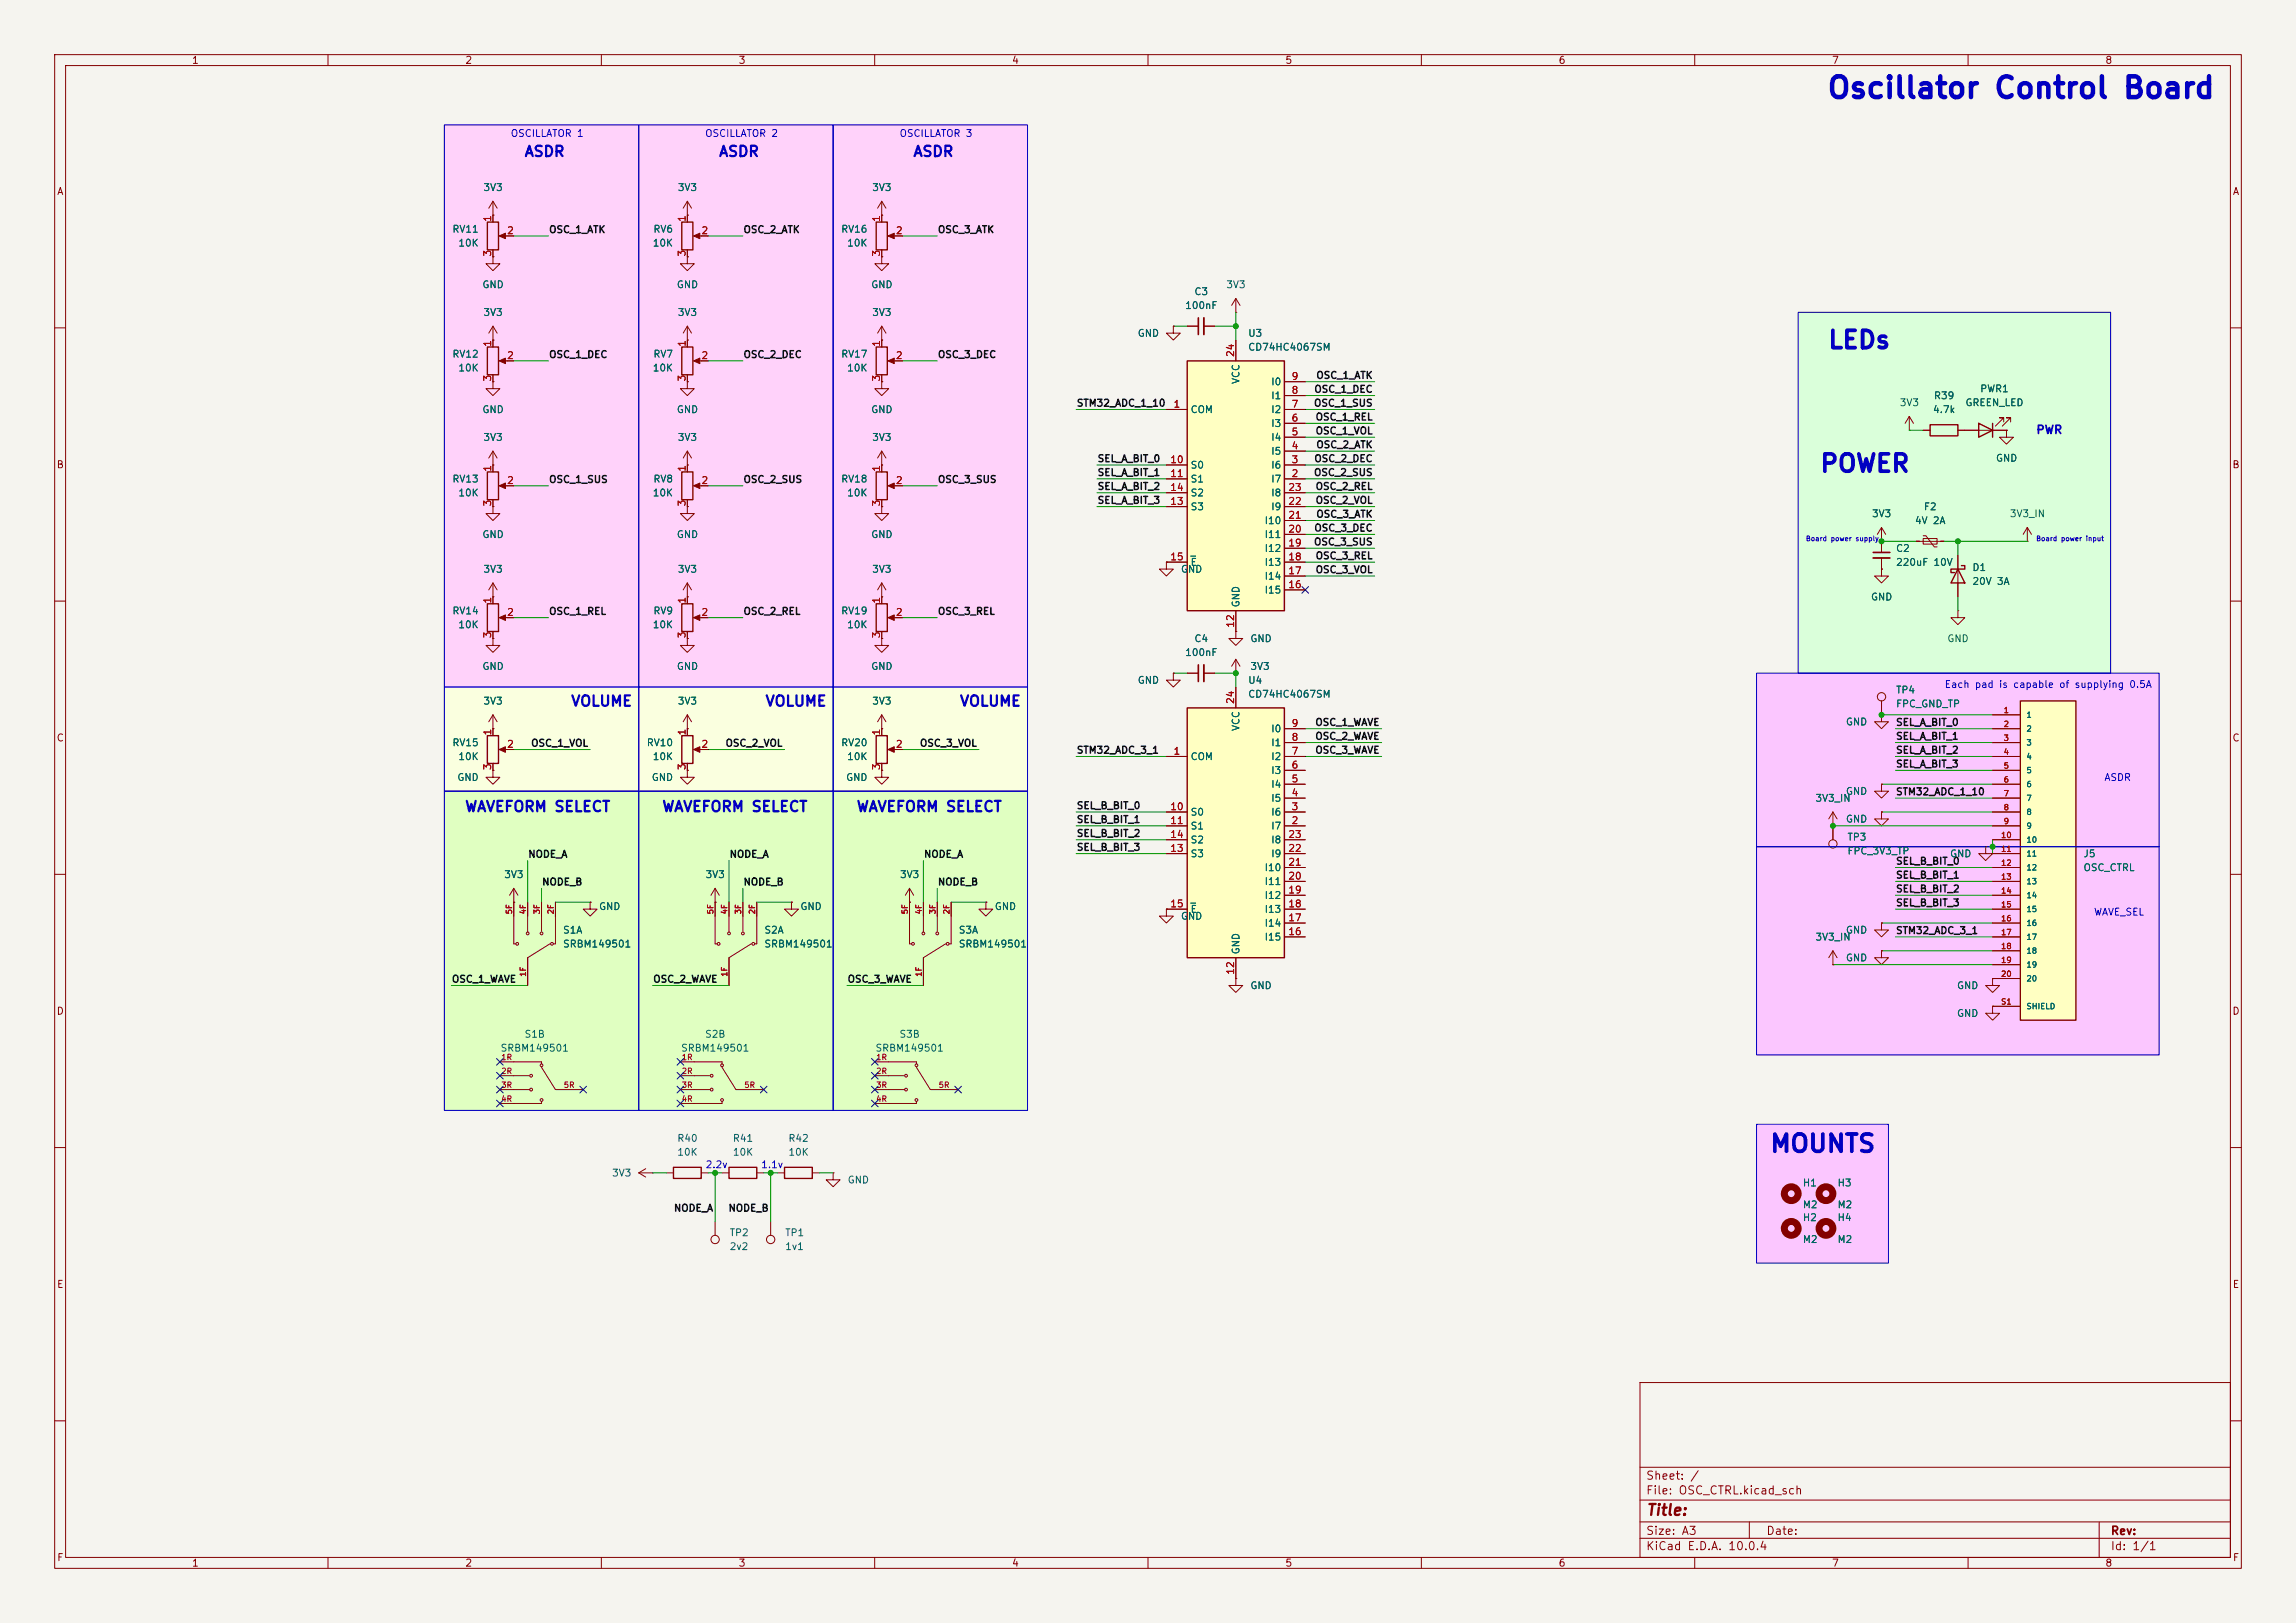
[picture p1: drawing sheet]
<svg xmlns="http://www.w3.org/2000/svg" width="420mm" height="297mm" viewBox="0 0 420 297" stroke-linecap="round" stroke-linejoin="round" font-family="sans-serif">
<defs><g id="words">
<text font-size="3.8" fill="#0000c2" x="334" y="18.9">Oscillator Control Board</text>
<g font-size="3.2" fill="#0000c2">
<text x="334.2" y="64.6">LEDs</text>
<text x="332.7" y="87.2">POWER</text>
<text x="323.6" y="211.6">MOUNTS</text>
</g>
<text font-size="2" fill="#840000" x="301" y="277.8">Title:</text>
<g font-size="1.9" fill="#0000c2">
<text x="95.8" y="29.1">ASDR</text>
<text x="131.4" y="29.1">ASDR</text>
<text x="166.9" y="29.1">ASDR</text>
<text x="104.3" y="129.7">VOLUME</text>
<text x="139.9" y="129.7">VOLUME</text>
<text x="175.4" y="129.7">VOLUME</text>
<text x="84.9" y="149">WAVEFORM SELECT</text>
<text x="121" y="149">WAVEFORM SELECT</text>
<text x="156.6" y="149">WAVEFORM SELECT</text>
</g>
<text font-size="1.5" fill="#0000c2" x="372.4" y="79.8">PWR</text>
<g font-size="1.5" fill="#840000">
<text x="301" y="273.8">File: OSC_CTRL.kicad_sch</text>
<text x="301" y="271.1">Sheet: /</text>
<text x="301" y="281.2">Size: A3</text>
<text x="323" y="281.2">Date:</text>
<text x="386" y="281.2">Rev:</text>
<text x="301" y="284">KiCad E.D.A. 10.0.4</text>
<text x="386" y="284">Id: 1/1</text>
</g>
<g font-size="1.3" fill="#840000">
<text x="35" y="12">1</text>
<text x="85" y="12">2</text>
<text x="135" y="12">3</text>
<text x="185" y="12">4</text>
<text x="235" y="12">5</text>
<text x="285" y="12">6</text>
<text x="335" y="12">7</text>
<text x="385" y="12">8</text>
<text x="10.3" y="36">A</text>
<text x="408.3" y="36">A</text>
<text x="10.3" y="86">B</text>
<text x="408.2" y="86">B</text>
<text x="10.3" y="136">C</text>
<text x="408.2" y="136">C</text>
<text x="10.3" y="186">D</text>
<text x="408.2" y="186">D</text>
<text x="10.3" y="236">E</text>
<text x="408.3" y="236">E</text>
<text x="10.3" y="286">F</text>
<text x="35" y="287">1</text>
<text x="85" y="287">2</text>
<text x="135" y="287">3</text>
<text x="185" y="287">4</text>
<text x="235" y="287">5</text>
<text x="285" y="287">6</text>
<text x="335" y="287">7</text>
<text x="385" y="287">8</text>
<text x="408.3" y="286">F</text>
</g>
<g font-size="1.3" fill="#0000c2">
<text x="93.3" y="25.4">OSCILLATOR 1</text>
<text x="128.9" y="25.4">OSCILLATOR 2</text>
<text x="164.4" y="25.4">OSCILLATOR 3</text>
<text x="355.6" y="126.2">Each pad is capable of supplying 0.5A</text>
<text x="384.8" y="143.2">ASDR</text>
<text x="382.9" y="167.9">WAVE_SEL</text>
<text x="129" y="214.1">2.2v</text>
<text x="139.1" y="214.1">1.1v</text>
</g>
<g font-size="1.3" fill="#006464">
<text x="88.3" y="35.3">3V3</text>
<text x="123.9" y="35.3">3V3</text>
<text x="159.4" y="35.3">3V3</text>
<text x="82.6" y="42.9">RV11</text>
<text x="83.7" y="45.4">10K</text>
<text x="119.3" y="45.4">10K</text>
<text x="119.4" y="42.9">RV6</text>
<text x="153.8" y="42.9">RV16</text>
<text x="154.8" y="45.4">10K</text>
<text x="88.1" y="53">GND</text>
<text x="123.7" y="53">GND</text>
<text x="159.3" y="53">GND</text>
<text x="224.2" y="53">3V3</text>
<text x="88.3" y="58.1">3V3</text>
<text x="123.9" y="58.1">3V3</text>
<text x="159.4" y="58.1">3V3</text>
<text x="216.7" y="56.9">100nF</text>
<text x="218.4" y="54.3">C3</text>
<text x="82.6" y="65.7">RV12</text>
<text x="119.4" y="65.7">RV7</text>
<text x="153.8" y="65.7">RV17</text>
<text x="208" y="61.9">GND</text>
<text x="228.2" y="61.9">U3</text>
<text x="228.2" y="64.5">CD74HC4067SM</text>
<text x="83.7" y="68.3">10K</text>
<text x="119.3" y="68.3">10K</text>
<text x="154.8" y="68.3">10K</text>
<text x="227" y="70.4" transform="rotate(-90 227 70.4)">VCC</text>
<text x="232.4" y="70.8">I0</text>
<text x="88.1" y="75.9">GND</text>
<text x="123.7" y="75.9">GND</text>
<text x="159.3" y="75.9">GND</text>
<text x="217.7" y="75.9">COM</text>
<text x="232.4" y="75.9">I2</text>
<text x="232.4" y="73.4">I1</text>
<text x="347.4" y="74.6">3V3</text>
<text x="353.5" y="75.9">4.7k</text>
<text x="353.7" y="73.4">R39</text>
<text x="359.4" y="74.6">GREEN_LED</text>
<text x="362.1" y="72.1">PWR1</text>
<text x="88.3" y="81">3V3</text>
<text x="123.9" y="81">3V3</text>
<text x="159.4" y="81">3V3</text>
<text x="232.4" y="83.5">I5</text>
<text x="232.4" y="81">I4</text>
<text x="232.4" y="78.4">I3</text>
<text x="82.6" y="88.6">RV13</text>
<text x="119.4" y="88.6">RV8</text>
<text x="153.8" y="88.6">RV18</text>
<text x="217.7" y="86.1">S0</text>
<text x="217.7" y="88.6">S1</text>
<text x="232.4" y="88.6">I7</text>
<text x="232.4" y="86.1">I6</text>
<text x="365" y="84.8">GND</text>
<text x="83.7" y="91.1">10K</text>
<text x="119.3" y="91.1">10K</text>
<text x="154.8" y="91.1">10K</text>
<text x="217.7" y="93.7">S3</text>
<text x="217.7" y="91.1">S2</text>
<text x="232.4" y="93.7">I9</text>
<text x="232.4" y="91.1">I8</text>
<text x="342.3" y="95">3V3</text>
<text x="351.8" y="93.7">F2</text>
<text x="367.5" y="95">3V3_IN</text>
<text x="88.1" y="98.8">GND</text>
<text x="123.7" y="98.8">GND</text>
<text x="159.3" y="98.8">GND</text>
<text x="231.2" y="101.3">I12</text>
<text x="231.2" y="98.8">I11</text>
<text x="231.2" y="96.2">I10</text>
<text x="346.7" y="101.3">C2</text>
<text x="350.2" y="96.2">4V 2A</text>
<text x="88.3" y="105.1">3V3</text>
<text x="123.9" y="105.1">3V3</text>
<text x="159.4" y="105.1">3V3</text>
<text x="215.9" y="105.1">GND</text>
<text x="217.7" y="103.8">E</text>
<text x="231.2" y="106.4">I14</text>
<text x="231.2" y="103.8">I13</text>
<text x="346.7" y="103.8">220uF 10V</text>
<text x="360.7" y="104.8">D1</text>
<text x="360.7" y="107.3">20V 3A</text>
<text x="82.6" y="112.7">RV14</text>
<text x="119.4" y="112.7">RV9</text>
<text x="153.8" y="112.7">RV19</text>
<text x="227" y="111.3" transform="rotate(-90 227 111.3)">GND</text>
<text x="231.2" y="108.9">I15</text>
<text x="342.1" y="110.2">GND</text>
<text x="83.7" y="115.3">10K</text>
<text x="119.3" y="115.3">10K</text>
<text x="154.8" y="115.3">10K</text>
<text x="218.4" y="117.8">C4</text>
<text x="228.6" y="117.8">GND</text>
<text x="356.1" y="117.8">GND</text>
<text x="88.1" y="122.9">GND</text>
<text x="123.7" y="122.9">GND</text>
<text x="159.3" y="122.9">GND</text>
<text x="208" y="125.4">GND</text>
<text x="216.7" y="120.4">100nF</text>
<text x="228.2" y="125.4">U4</text>
<text x="228.6" y="122.9">3V3</text>
<text x="88.3" y="129.2">3V3</text>
<text x="123.9" y="129.2">3V3</text>
<text x="159.4" y="129.2">3V3</text>
<text x="228.2" y="128">CD74HC4067SM</text>
<text x="346.7" y="127.2">TP4</text>
<text x="346.7" y="129.7">FPC_GND_TP</text>
<text x="82.6" y="136.9">RV15</text>
<text x="118.2" y="136.9">RV10</text>
<text x="153.8" y="136.9">RV20</text>
<text x="227" y="133.9" transform="rotate(-90 227 133.9)">VCC</text>
<text x="232.4" y="136.9">I1</text>
<text x="232.4" y="134.3">I0</text>
<text x="337.5" y="133.1">GND</text>
<text x="83.5" y="143.2">GND</text>
<text x="83.7" y="139.4">10K</text>
<text x="119.1" y="143.2">GND</text>
<text x="119.3" y="139.4">10K</text>
<text x="154.7" y="143.2">GND</text>
<text x="154.8" y="139.4">10K</text>
<text x="217.7" y="139.4">COM</text>
<text x="232.4" y="141.9">I3</text>
<text x="232.4" y="139.4">I2</text>
<text x="217.7" y="149.6">S0</text>
<text x="232.4" y="149.6">I6</text>
<text x="232.4" y="147">I5</text>
<text x="232.4" y="144.5">I4</text>
<text x="332" y="147">3V3_IN</text>
<text x="337.5" y="145.8">GND</text>
<text x="217.7" y="152.1">S1</text>
<text x="217.7" y="154.6">S2</text>
<text x="232.4" y="152.1">I7</text>
<text x="232.4" y="154.6">I8</text>
<text x="337.5" y="150.8">GND</text>
<text x="337.8" y="154.1">TP3</text>
<text x="92.1" y="161">3V3</text>
<text x="129" y="161">3V3</text>
<text x="164.5" y="161">3V3</text>
<text x="217.7" y="157.2">S3</text>
<text x="231.2" y="159.7">I10</text>
<text x="232.4" y="157.2">I9</text>
<text x="337.8" y="156.7">FPC_3V3_TP</text>
<text x="356.6" y="157.2">GND</text>
<text x="381" y="157.2">J5</text>
<text x="381" y="159.7">OSC_CTRL</text>
<text x="109.5" y="166.8">GND</text>
<text x="146.3" y="166.8">GND</text>
<text x="181.9" y="166.8">GND</text>
<text x="217.7" y="167.3">E</text>
<text x="231.2" y="167.3">I13</text>
<text x="231.2" y="164.8">I12</text>
<text x="231.2" y="162.3">I11</text>
<text x="102.9" y="173.7">SRBM149501</text>
<text x="102.9" y="171.2">S1A</text>
<text x="139.7" y="173.7">SRBM149501</text>
<text x="139.7" y="171.2">S2A</text>
<text x="175.3" y="173.7">SRBM149501</text>
<text x="175.3" y="171.2">S3A</text>
<text x="215.9" y="168.6">GND</text>
<text x="231.2" y="172.4">I15</text>
<text x="231.2" y="169.9">I14</text>
<text x="332" y="172.4">3V3_IN</text>
<text x="337.5" y="171.2">GND</text>
<text x="227" y="174.8" transform="rotate(-90 227 174.8)">GND</text>
<text x="337.5" y="176.2">GND</text>
<text x="228.6" y="181.3">GND</text>
<text x="357.9" y="181.3">GND</text>
<text x="95.8" y="190.2">S1B</text>
<text x="128.9" y="190.2">S2B</text>
<text x="164.4" y="190.2">S3B</text>
<text x="357.9" y="186.4">GND</text>
<text x="91.5" y="192.7">SRBM149501</text>
<text x="124.5" y="192.7">SRBM149501</text>
<text x="160" y="192.7">SRBM149501</text>
<text x="123.8" y="209.3">R40</text>
<text x="133.9" y="209.3">R41</text>
<text x="144.1" y="209.3">R42</text>
<text x="111.8" y="215.6">3V3</text>
<text x="123.8" y="211.8">10K</text>
<text x="133.9" y="211.8">10K</text>
<text x="144.1" y="211.8">10K</text>
<text x="154.9" y="216.9">GND</text>
<text x="329.7" y="221.4">M2</text>
<text x="329.7" y="217.4">H1</text>
<text x="336" y="221.4">M2</text>
<text x="336" y="217.4">H3</text>
<text x="133.4" y="226.5">TP2</text>
<text x="143.5" y="226.5">TP1</text>
<text x="329.7" y="227.8">M2</text>
<text x="329.7" y="223.8">H2</text>
<text x="336" y="227.8">M2</text>
<text x="336" y="223.8">H4</text>
<text x="133.4" y="229.1">2v2</text>
<text x="143.5" y="229.1">1v1</text>
</g>
<g font-size="1.3" fill="#a90000">
<text x="90.1" y="40.7" transform="rotate(-90 90.1 40.7)">1</text>
<text x="125.7" y="40.7" transform="rotate(-90 125.7 40.7)">1</text>
<text x="161.3" y="40.7" transform="rotate(-90 161.3 40.7)">1</text>
<text x="90.1" y="47.1" transform="rotate(-90 90.1 47.1)">3</text>
<text x="92.6" y="43.2">2</text>
<text x="125.7" y="47.1" transform="rotate(-90 125.7 47.1)">3</text>
<text x="128.2" y="43.2">2</text>
<text x="161.3" y="47.1" transform="rotate(-90 161.3 47.1)">3</text>
<text x="163.8" y="43.2">2</text>
<text x="90.1" y="63.6" transform="rotate(-90 90.1 63.6)">1</text>
<text x="125.7" y="63.6" transform="rotate(-90 125.7 63.6)">1</text>
<text x="161.3" y="63.6" transform="rotate(-90 161.3 63.6)">1</text>
<text x="226" y="65.4" transform="rotate(-90 226 65.4)">24</text>
<text x="90.1" y="69.9" transform="rotate(-90 90.1 69.9)">3</text>
<text x="92.6" y="66">2</text>
<text x="125.7" y="69.9" transform="rotate(-90 125.7 69.9)">3</text>
<text x="128.2" y="66">2</text>
<text x="161.3" y="69.9" transform="rotate(-90 161.3 69.9)">3</text>
<text x="163.8" y="66">2</text>
<text x="236.1" y="69.8">9</text>
<text x="214.6" y="74.9">1</text>
<text x="236.1" y="77.4">6</text>
<text x="236.1" y="74.9">7</text>
<text x="236.1" y="72.4">8</text>
<text x="236.1" y="82.5">4</text>
<text x="236.1" y="80">5</text>
<text x="90.1" y="86.4" transform="rotate(-90 90.1 86.4)">1</text>
<text x="92.6" y="88.9">2</text>
<text x="125.7" y="86.4" transform="rotate(-90 125.7 86.4)">1</text>
<text x="128.2" y="88.9">2</text>
<text x="161.3" y="86.4" transform="rotate(-90 161.3 86.4)">1</text>
<text x="163.8" y="88.9">2</text>
<text x="214" y="85.1">10</text>
<text x="214" y="87.6">11</text>
<text x="236.1" y="87.6">2</text>
<text x="236.1" y="85.1">3</text>
<text x="90.1" y="92.8" transform="rotate(-90 90.1 92.8)">3</text>
<text x="125.7" y="92.8" transform="rotate(-90 125.7 92.8)">3</text>
<text x="161.3" y="92.8" transform="rotate(-90 161.3 92.8)">3</text>
<text x="214" y="92.7">13</text>
<text x="214" y="90.1">14</text>
<text x="235.5" y="95.2">21</text>
<text x="235.5" y="92.7">22</text>
<text x="235.5" y="90.1">23</text>
<text x="235.5" y="100.3">19</text>
<text x="235.5" y="97.8">20</text>
<text x="214" y="102.8">15</text>
<text x="235.5" y="107.9">16</text>
<text x="235.5" y="105.4">17</text>
<text x="235.5" y="102.8">18</text>
<text x="90.1" y="110.6" transform="rotate(-90 90.1 110.6)">1</text>
<text x="92.6" y="113">2</text>
<text x="125.7" y="110.6" transform="rotate(-90 125.7 110.6)">1</text>
<text x="128.2" y="113">2</text>
<text x="161.3" y="110.6" transform="rotate(-90 161.3 110.6)">1</text>
<text x="163.8" y="113">2</text>
<text x="90.1" y="116.9" transform="rotate(-90 90.1 116.9)">3</text>
<text x="125.7" y="116.9" transform="rotate(-90 125.7 116.9)">3</text>
<text x="161.3" y="116.9" transform="rotate(-90 161.3 116.9)">3</text>
<text x="226" y="115" transform="rotate(-90 226 115)">12</text>
<text x="226" y="128.9" transform="rotate(-90 226 128.9)">24</text>
<text x="90.1" y="134.7" transform="rotate(-90 90.1 134.7)">1</text>
<text x="92.6" y="137.1">2</text>
<text x="125.7" y="134.7" transform="rotate(-90 125.7 134.7)">1</text>
<text x="128.2" y="137.1">2</text>
<text x="161.3" y="134.7" transform="rotate(-90 161.3 134.7)">1</text>
<text x="163.8" y="137.1">2</text>
<text x="236.1" y="135.9">8</text>
<text x="236.1" y="133.3">9</text>
<text x="90.1" y="141" transform="rotate(-90 90.1 141)">3</text>
<text x="125.7" y="141" transform="rotate(-90 125.7 141)">3</text>
<text x="161.3" y="141" transform="rotate(-90 161.3 141)">3</text>
<text x="214.6" y="138.4">1</text>
<text x="236.1" y="143.5">5</text>
<text x="236.1" y="140.9">6</text>
<text x="236.1" y="138.4">7</text>
<text x="214" y="148.6">10</text>
<text x="236.1" y="148.6">3</text>
<text x="236.1" y="146">4</text>
<text x="214" y="151.1">11</text>
<text x="214" y="153.6">14</text>
<text x="235.5" y="153.6">23</text>
<text x="236.1" y="151.1">2</text>
<text x="214" y="156.2">13</text>
<text x="235.5" y="161.3">20</text>
<text x="235.5" y="158.7">21</text>
<text x="235.5" y="156.2">22</text>
<text x="214" y="166.3">15</text>
<text x="235.5" y="166.3">18</text>
<text x="235.5" y="163.8">19</text>
<text x="235.5" y="171.4">16</text>
<text x="235.5" y="168.9">17</text>
<text x="226" y="178.5" transform="rotate(-90 226 178.5)">12</text>
</g>
<g font-size="1.3" fill="#0f0f0f">
<text x="100.3" y="43">OSC_1_ATK</text>
<text x="135.9" y="43">OSC_2_ATK</text>
<text x="171.4" y="43">OSC_3_ATK</text>
<text x="100.3" y="65.8">OSC_1_DEC</text>
<text x="135.9" y="65.8">OSC_2_DEC</text>
<text x="171.4" y="65.8">OSC_3_DEC</text>
<text x="240.7" y="69.6">OSC_1_ATK</text>
<text x="196.8" y="74.7">STM32_ADC_1_10</text>
<text x="240.2" y="74.7">OSC_1_SUS</text>
<text x="240.3" y="72.2">OSC_1_DEC</text>
<text x="240.6" y="77.3">OSC_1_REL</text>
<text x="240.6" y="79.8">OSC_1_VOL</text>
<text x="240.7" y="82.3">OSC_2_ATK</text>
<text x="100.3" y="88.7">OSC_1_SUS</text>
<text x="135.9" y="88.7">OSC_2_SUS</text>
<text x="171.4" y="88.7">OSC_3_SUS</text>
<text x="200.7" y="87.4">SEL_A_BIT_1</text>
<text x="200.7" y="90">SEL_A_BIT_2</text>
<text x="200.7" y="84.9">SEL_A_BIT_0</text>
<text x="240.2" y="87.4">OSC_2_SUS</text>
<text x="240.3" y="84.9">OSC_2_DEC</text>
<text x="240.6" y="90">OSC_2_REL</text>
<text x="200.7" y="92.5">SEL_A_BIT_3</text>
<text x="240.6" y="92.5">OSC_2_VOL</text>
<text x="240.7" y="95">OSC_3_ATK</text>
<text x="240.2" y="100.1">OSC_3_SUS</text>
<text x="240.3" y="97.6">OSC_3_DEC</text>
<text x="240.6" y="105.2">OSC_3_VOL</text>
<text x="240.6" y="102.7">OSC_3_REL</text>
<text x="100.3" y="112.8">OSC_1_REL</text>
<text x="135.9" y="112.8">OSC_2_REL</text>
<text x="171.4" y="112.8">OSC_3_REL</text>
<text x="97" y="136.9">OSC_1_VOL</text>
<text x="132.6" y="136.9">OSC_2_VOL</text>
<text x="168.2" y="136.9">OSC_3_VOL</text>
<text x="240.5" y="133.1">OSC_1_WAVE</text>
<text x="240.5" y="135.7">OSC_2_WAVE</text>
<text x="346.7" y="133.1">SEL_A_BIT_0</text>
<text x="346.7" y="135.7">SEL_A_BIT_1</text>
<text x="196.8" y="138.2">STM32_ADC_3_1</text>
<text x="240.5" y="138.2">OSC_3_WAVE</text>
<text x="346.7" y="140.8">SEL_A_BIT_3</text>
<text x="346.7" y="138.2">SEL_A_BIT_2</text>
<text x="196.8" y="148.4">SEL_B_BIT_0</text>
<text x="346.7" y="145.8">STM32_ADC_1_10</text>
<text x="196.8" y="150.9">SEL_B_BIT_1</text>
<text x="196.8" y="156">SEL_B_BIT_3</text>
<text x="196.8" y="153.5">SEL_B_BIT_2</text>
<text x="96.5" y="157.3">NODE_A</text>
<text x="133.3" y="157.3">NODE_A</text>
<text x="168.9" y="157.3">NODE_A</text>
<text x="346.7" y="158.5">SEL_B_BIT_0</text>
<text x="346.7" y="161.1">SEL_B_BIT_1</text>
<text x="99.1" y="162.3">NODE_B</text>
<text x="135.9" y="162.3">NODE_B</text>
<text x="171.4" y="162.3">NODE_B</text>
<text x="346.7" y="166.2">SEL_B_BIT_3</text>
<text x="346.7" y="163.6">SEL_B_BIT_2</text>
<text x="346.7" y="171.2">STM32_ADC_3_1</text>
<text x="82.5" y="180.1">OSC_1_WAVE</text>
<text x="119.4" y="180.1">OSC_2_WAVE</text>
<text x="154.9" y="180.1">OSC_3_WAVE</text>
<text x="123.2" y="222">NODE_A</text>
<text x="133.1" y="222">NODE_B</text>
</g>
<g font-size="1" fill="#a90000">
<text x="366.4" y="130.7">1</text>
<text x="366.4" y="133.3">2</text>
<text x="366.4" y="135.8">3</text>
<text x="366.4" y="138.4">4</text>
<text x="366.4" y="140.9">5</text>
<text x="366.4" y="143.4">6</text>
<text x="366.4" y="146">7</text>
<text x="366.4" y="148.5">8</text>
<text x="365.9" y="153.6">10</text>
<text x="366.4" y="151.1">9</text>
<text x="365.9" y="156.1">11</text>
<text x="365.9" y="158.7">12</text>
<text x="365.9" y="161.2">13</text>
<text x="93.9" y="167.4" transform="rotate(-90 93.9 167.4)">5F</text>
<text x="96.4" y="167.4" transform="rotate(-90 96.4 167.4)">4F</text>
<text x="99" y="167.4" transform="rotate(-90 99 167.4)">3F</text>
<text x="101.5" y="167.4" transform="rotate(-90 101.5 167.4)">2F</text>
<text x="130.7" y="167.4" transform="rotate(-90 130.7 167.4)">5F</text>
<text x="133.3" y="167.4" transform="rotate(-90 133.3 167.4)">4F</text>
<text x="135.8" y="167.4" transform="rotate(-90 135.8 167.4)">3F</text>
<text x="138.4" y="167.4" transform="rotate(-90 138.4 167.4)">2F</text>
<text x="166.3" y="167.4" transform="rotate(-90 166.3 167.4)">5F</text>
<text x="168.8" y="167.4" transform="rotate(-90 168.8 167.4)">4F</text>
<text x="171.4" y="167.4" transform="rotate(-90 171.4 167.4)">3F</text>
<text x="173.9" y="167.4" transform="rotate(-90 173.9 167.4)">2F</text>
<text x="365.9" y="163.8">14</text>
<text x="365.9" y="166.3">15</text>
<text x="365.9" y="168.8">16</text>
<text x="365.9" y="171.4">17</text>
<text x="365.9" y="173.9">18</text>
<text x="96.4" y="178.8" transform="rotate(-90 96.4 178.8)">1F</text>
<text x="133.3" y="178.8" transform="rotate(-90 133.3 178.8)">1F</text>
<text x="168.8" y="178.8" transform="rotate(-90 168.8 178.8)">1F</text>
<text x="365.9" y="176.5">19</text>
<text x="365.9" y="179">20</text>
<text x="365.9" y="184.1">S1</text>
<text x="91.6" y="194.2">1R</text>
<text x="91.6" y="196.8">2R</text>
<text x="124.6" y="194.2">1R</text>
<text x="124.6" y="196.8">2R</text>
<text x="160.2" y="194.2">1R</text>
<text x="160.2" y="196.8">2R</text>
<text x="91.6" y="199.3">3R</text>
<text x="91.6" y="201.9">4R</text>
<text x="103" y="199.3">5R</text>
<text x="124.6" y="199.3">3R</text>
<text x="124.6" y="201.9">4R</text>
<text x="136" y="199.3">5R</text>
<text x="160.2" y="199.3">3R</text>
<text x="160.2" y="201.9">4R</text>
<text x="171.6" y="199.3">5R</text>
</g>
<g font-size="1" fill="#006464">
<text x="370.6" y="131.6">1</text>
<text x="370.6" y="134.1">2</text>
<text x="370.6" y="136.7">3</text>
<text x="370.6" y="139.2">4</text>
<text x="370.6" y="141.7">5</text>
<text x="370.6" y="144.3">6</text>
<text x="370.6" y="146.8">7</text>
<text x="370.6" y="149.4">8</text>
<text x="370.6" y="151.9">9</text>
<text x="370.6" y="154.4">10</text>
<text x="370.6" y="157">11</text>
<text x="370.6" y="159.5">12</text>
<text x="370.6" y="162.1">13</text>
<text x="370.6" y="164.6">14</text>
<text x="370.6" y="167.1">15</text>
<text x="370.6" y="169.7">16</text>
<text x="370.6" y="172.2">17</text>
<text x="370.6" y="174.8">18</text>
<text x="370.6" y="177.3">19</text>
<text x="370.6" y="179.8">20</text>
<text x="370.6" y="184.9">SHIELD</text>
</g>
<g font-size=".9" fill="#0000c2">
<text x="330.3" y="99.2">Board power supply</text>
<text x="372.4" y="99.2">Board power input</text>
</g>
</g></defs>
<path d="M0 0h420v297h-420z" fill="#f5f4ef" stroke="#f5f4ef" stroke-width=".18"/>
<g fill="none" stroke="#840000" stroke-width=".18">
<path d="M10 10h400v277h-400zM12 12h396v273h-396zM60 10v2M110 10v2M160 10v2M210 10v2M260 10v2M310 10v2M360 10v2M10 60h2M408 60h2M10 110h2"/>
<path d="M408 110h2M10 160h2M408 160h2M10 210h2M408 210h2M300 253h108v32h-108zM10 260h2M300 278.5h108M300 274.5h108M300 268.5h108M320 278.5v3M384 278.5v6.5"/>
<path d="M408 260h2M60 285v2M110 285v2M160 285v2M210 285v2M260 285v2M300 281.5h108M310 285v2M360 285v2"/>
</g>
<path d="M152.4 22.9h35.6v102.8h-35.6z" fill="#ffd2fa"/>
<path d="M321.3 205.7h24.1v25.4h-24.1z" fill="#fbc6ff"/>
<path d="M116.8 144.8h35.6v58.4h-35.6z" fill="#e0ffc1"/>
<g fill="#fbc6ff">
<path d="M321.3 154.9h73.7v38.1h-73.7z"/>
<path d="M321.3 123.2h73.7v31.7h-73.7z"/>
</g>
<g fill="#faffdf">
<path d="M116.8 125.7h35.6v19.1h-35.6z"/>
<path d="M81.3 125.7h35.5v19.1h-35.5z"/>
</g>
<g fill="#ffd2fa">
<path d="M81.3 22.9h35.5v102.8h-35.5z"/>
<path d="M116.8 22.9h35.6v102.8h-35.6z"/>
</g>
<path d="M152.4 125.7h35.6v19.1h-35.6z" fill="#faffdf"/>
<path d="M328.9 57.2h57.2v66h-57.2z" fill="#daffda"/>
<g fill="#e0ffc1">
<path d="M81.3 144.8h35.5v58.4h-35.5z"/>
<path d="M152.4 144.8h35.6v58.4h-35.6z"/>
</g>
<path d="M342.6 101.1h3.1" fill="none" stroke="#840000" stroke-width=".3"/>
<path d="M342.6 102.1h3.1" fill="none" stroke="#840000" stroke-width=".33"/>
<path d="M344.2 99.1v2M344.2 102.1v2M161.3 141v1.2h1.3l-1.3 1.3-1.3-1.3h1.3M161.3 141h.1" fill="none" stroke="#840000" stroke-width=".18"/>
<path d="M217.2 129.5h17.7v45.8h-17.7z" fill="#ffffc2"/>
<path d="M89.2 40.6h2v5.1h-2zM353.1 77.7h5v2.1h-5zM361.9 77.5l2.6 1.2-2.6 1.3zM364.5 77.5v2.5M124.7 110.5h2v5.1h-2zM160.3 110.5h2v5.1h-2zM358.1 104.1l1.3 2.6h-2.5zM358.8 103.5h.6v.6h-2.5v.7h.6M124.7 134.6h2v5.1h-2zM217.2 129.5h17.7v45.8h-17.7z" fill="none" stroke="#840000" stroke-width=".25"/>
<g fill="none" stroke="#840000" stroke-width=".18">
<path d="M90.2 39.4h.1M90.2 36.8v3.8M90.2 36.8l-.8 1.3M90.2 36.8l.7 1.3M90.2 47v1.3h1.2l-1.2 1.2-1.3-1.2h1.3M90.2 47h.1M90.2 45.7v1.3M90.2 59.7v2.5M90.2 59.7l-.8 1.3M90.2 59.7l.7 1.3M91.7 43.2h2.3M90.2 62.2h.1"/>
<path d="M349.2 78.7h.1M349.2 76.2l-.7 1.3M349.2 76.2l.8 1.3M349.2 76.2v2.5M351.8 78.7h1.3M358.1 78.7h8.9M366.5 77.2v-.7h-.7h.7l-1.5 1.5M367 78.7v1.3h1.3l-1.3 1.3-1.2-1.3h1.2M367 78.7h.1M367.8 77.2v-.7h-.8h.8l-1.5 1.5M344.2 99.1h.1M344.2 96.5l.7 1.3"/>
<path d="M344.2 96.5l-.8 1.3M344.2 96.5v2.6M350.5 99.1h5.1M351.8 98.6h2.5v1h-2.5zM351.8 98h.5l1.5 2.1h.5M370.8 99.1h.1M370.8 96.5l.8 1.3M370.8 96.5l-.7 1.3M370.8 96.5v2.6M125.7 109.2h.1M125.7 116.8v1.3h1.3l-1.3 1.3-1.2-1.3h1.2M125.7 116.8h.1"/>
<path d="M125.7 106.7v3.8M125.7 115.6v1.2M125.7 106.7l-.7 1.3M125.7 106.7l.8 1.3M127.3 113h2.2M161.3 116.8v1.3h1.3l-1.3 1.3-1.3-1.3h1.3M161.3 116.8h.1M161.3 109.2h.1M161.3 106.7l-.8 1.3M161.3 106.7l.8 1.3M161.3 106.7v3.8M161.3 115.6v1.2"/>
<path d="M162.8 113h2.3M344.2 104.1v1.3h1.2l-1.2 1.3-1.3-1.3h1.3M344.2 104.1h.1M358.1 111.8v1.2h1.3l-1.3 1.3-1.2-1.3h1.2M358.1 111.8h.1M358.1 101.6v7.6M125.7 133.4v1.2M125.7 139.7v1.3M127.3 137.2h2.2M161.3 133.4h.1M161.3 130.8v2.6M161.3 130.8l-.8 1.3"/>
<path d="M161.3 130.8l.8 1.3M213.4 138.4h3.8M226.1 125.7v3.8M234.9 138.4h3.9M234.9 135.9h3.9M234.9 133.4h3.9M125.7 141v1.2h1.3l-1.3 1.3-1.2-1.3h1.2M125.7 141h.1M213.4 151.1h3.8M213.4 148.6h3.8M213.4 156.2h3.8M213.4 153.7h3.8"/>
<path d="M234.9 151.1h3.9M234.9 148.6h3.9M234.9 146.1h3.9M234.9 143.5h3.9M234.9 141h3.9M234.9 156.2h3.9M234.9 153.7h3.9M234.9 158.8h3.9M94 165.1h.1M94 162.6l-.8 1.2M94 162.6l.7 1.2M94 162.6v10.1h.4"/>
<path d="M96.5 165.1v5.5M99.1 165.1v5.3M100.6 172.7l-4.1 2.6v5M101.6 165.1v7.6h-.4M107.9 165.1v1.3h1.3l-1.3 1.2-1.2-1.2h1.2M107.9 165.1h.1M213.4 166.4h3.8M226.1 175.3v3.8M234.9 166.4h3.9M234.9 171.5h3.9M234.9 168.9h3.9M234.9 163.8h3.9"/>
<path d="M234.9 161.3h3.9M91.4 194.3h7.7v.4M91.4 196.9h5.4M91.4 199.4h5.5M99.1 195.3l2.5 4.1h5.1M99.1 201.5v.4h-7.7"/>
<circle cx="94.6" cy="172.7" r=".25"/>
<circle cx="96.5" cy="170.8" r=".25"/>
<circle cx="99.1" cy="170.8" r=".25"/>
<circle cx="101" cy="172.7" r=".25"/>
<circle cx="97.2" cy="196.8" r=".25"/>
<circle cx="97.2" cy="199.4" r=".25"/>
<circle cx="99.1" cy="194.9" r=".25"/>
<circle cx="99.1" cy="201.3" r=".25"/>
</g>
<path d="M217.8 165.3h.9" fill="none" stroke="#006464" stroke-width=".18"/>
<g fill="#840000" stroke="#840000" stroke-width=".18">
<path d="M162.4 113l1.2-.5v1z"/>
<path d="M126.9 113l1.1-.5v1z"/>
<path d="M91.3 43.2l1.2-.5v1z"/>
<path d="M126.9 137.2l1.1-.5v1z"/>
</g>
<path d="M217.2 66h17.7v45.8h-17.7z" fill="#ffffc2"/>
<path d="M124.7 40.6h2v5.1h-2zM89.2 63.5h2v5.1h-2zM124.7 63.5h2v5.1h-2zM160.3 63.5h2v5.1h-2zM217.2 66h17.7v45.8h-17.7zM89.2 86.4h2v5h-2zM124.7 86.4h2v5h-2zM160.3 86.4h2v5h-2zM89.2 110.5h2v5.1h-2zM160.3 134.6h2v5.1h-2zM123.2 213.6h5.1v2h-5.1z" fill="none" stroke="#840000" stroke-width=".25"/>
<g fill="none" stroke="#840000" stroke-width=".18">
<path d="M125.7 39.4h.1M125.7 36.8l-.7 1.3M125.7 36.8l.8 1.3M125.7 36.8v3.8M125.7 47v1.3h1.3l-1.3 1.2-1.2-1.2h1.2M125.7 47h.1M125.7 45.7v1.3M125.7 59.7v3.8M125.7 59.7l-.7 1.3M125.7 59.7l.8 1.3M127.3 43.2h2.2M161.3 47v1.3h1.3l-1.3 1.2-1.3-1.2h1.3"/>
<path d="M161.3 47h.1M214.6 59.7v1.3h1.3l-1.3 1.2-1.2-1.2h1.2M214.6 59.7h.1M90.2 69.9v1.2h1.2l-1.2 1.3-1.3-1.3h1.3M90.2 69.9h.1M90.2 62.2v1.3M90.2 68.6v1.3M91.7 66h2.3M125.7 62.2h.1M125.7 69.9v1.2h1.3l-1.3 1.3-1.2-1.3h1.2M125.7 69.9h.1M125.7 68.6v1.3"/>
<path d="M127.3 66h2.2M161.3 69.9v1.2h1.3l-1.3 1.3-1.3-1.3h1.3M161.3 69.9h.1M161.3 62.2v1.3M161.3 68.6v1.3M162.8 66h2.3M213.4 74.9h3.8M226.1 62.2v3.8M234.9 74.9h3.9M234.9 77.5h3.9M234.9 72.4h3.9M234.9 69.9h3.9"/>
<path d="M90.2 85.1h.1M90.2 92.7v1.3h1.2l-1.2 1.3-1.3-1.3h1.3M90.2 92.7h.1M90.2 82.6l-.8 1.2M90.2 82.6l.7 1.2M90.2 82.6v3.8M90.2 91.4v1.3M91.7 88.9h2.3M125.7 92.7v1.3h1.3l-1.3 1.3-1.2-1.3h1.2M125.7 92.7h.1M125.7 85.1h.1M125.7 82.6v3.8"/>
<path d="M125.7 91.4v1.3M125.7 82.6l-.7 1.2M125.7 82.6l.8 1.2M127.3 88.9h2.2M161.3 92.7v1.3h1.3l-1.3 1.3-1.3-1.3h1.3M161.3 92.7h.1M161.3 85.1h.1M161.3 82.6v3.8M161.3 91.4v1.3M161.3 82.6l-.8 1.2M161.3 82.6l.8 1.2M162.8 88.9h2.3"/>
<path d="M213.4 87.6h3.8M213.4 85.1h3.8M213.4 92.7h3.8M213.4 90.2h3.8M234.9 87.6h3.9M234.9 85.1h3.9M234.9 82.6h3.9M234.9 80h3.9M234.9 92.7h3.9M234.9 90.2h3.9M234.9 97.8h3.9M234.9 95.3h3.9"/>
<path d="M90.2 109.2h.1M90.2 116.8v1.3h1.2l-1.2 1.3-1.3-1.3h1.3M90.2 116.8h.1M90.2 106.7v3.8M90.2 115.6v1.2M90.2 106.7l-.8 1.3M90.2 106.7l.7 1.3M91.7 113h2.3M213.4 102.9v1.2h1.2l-1.2 1.3-1.3-1.3h1.3M213.4 102.9h.1M213.4 102.9h3.8M226.1 115.6v1.2h1.2l-1.2 1.3-1.3-1.3h1.3"/>
<path d="M226.1 115.6h.1M226.1 111.8v3.8M234.9 102.9h3.9M234.9 108h3.9M234.9 105.4h3.9M234.9 100.3h3.9M125.7 133.4h.1M125.7 130.8v2.6M125.7 130.8l-.7 1.3M125.7 130.8l.8 1.3M161.3 133.4v1.2M161.3 139.7v1.3"/>
<path d="M162.8 137.2h2.3M214.6 123.2v1.3h1.3l-1.3 1.2-1.2-1.2h1.2M214.6 123.2h.1M217.2 123.2h2M220.2 123.2h2M226.1 123.2h.1M226.1 120.7v2.5M226.1 120.7l-.8 1.2M226.1 120.7l.7 1.2M90.2 141v1.2h1.2l-1.2 1.3-1.3-1.3h1.3M90.2 141h.1M335.3 151.1h.1"/>
<path d="M335.3 148.6v5.1M335.3 148.6l.7 1.3M335.3 148.6l-.8 1.3M344.2 143.5v1.3h1.2l-1.2 1.3-1.3-1.3h1.3M344.2 143.5h.1M344.2 148.6v1.3h1.2l-1.2 1.2-1.3-1.2h1.3M344.2 148.6h.1M363.2 154.9v1.3h1.3l-1.3 1.3-1.3-1.3h1.3M363.2 154.9h.1M130.8 165.1v7.6h.4M133.3 165.1v5.5M135.9 165.1v5.3"/>
<path d="M137.4 172.7l-4.1 2.6v5M138.4 165.1v7.6h-.4M166.4 165.1h.1M166.4 162.6v10.1h.4M166.4 162.6l-.8 1.2M166.4 162.6l.7 1.2M168.9 165.1v5.5M171.4 165.1v5.3M173 172.7l-4.1 2.6v5M174 165.1v7.6h-.4M180.3 165.1v1.3h1.3l-1.3 1.2-1.2-1.2h1.2M180.3 165.1h.1"/>
<path d="M213.4 166.4v1.2h1.2l-1.2 1.3-1.3-1.3h1.3M213.4 166.4h.1M226.1 179.1v1.2h1.2l-1.2 1.3-1.3-1.3h1.3M226.1 179.1h.1M364.5 179.1v1.2h1.3l-1.3 1.3-1.3-1.3h1.3M364.5 179.1h.1M160 194.3h7.6v.4M160 196.9h5.4M160 199.4h5.5M167.6 195.3l2.6 4.1h5.1M116.8 214.6l1.3 .8M116.8 214.6h2.6"/>
<path d="M118.1 213.9l-1.3 .7M119.4 214.6h.1M121.9 214.6h1.3M128.3 214.6h1.2M167.6 201.5v.4h-7.6M130.8 223.5v2.6M141 223.5v2.6"/>
<circle cx="335.3" cy="154.4" r=".76"/>
<circle cx="131.4" cy="172.7" r=".25"/>
<circle cx="133.3" cy="170.8" r=".25"/>
<circle cx="135.9" cy="170.8" r=".25"/>
<circle cx="137.8" cy="172.7" r=".25"/>
<circle cx="167" cy="172.7" r=".25"/>
<circle cx="168.9" cy="170.8" r=".25"/>
<circle cx="171.4" cy="170.8" r=".25"/>
<circle cx="173.4" cy="172.7" r=".25"/>
<circle cx="165.7" cy="199.4" r=".25"/>
<circle cx="165.7" cy="196.8" r=".25"/>
<circle cx="167.6" cy="194.9" r=".25"/>
<circle cx="167.6" cy="201.3" r=".25"/>
<circle cx="130.8" cy="226.8" r=".76"/>
<circle cx="141" cy="226.8" r=".76"/>
</g>
<path d="M217.8 101.8h.9" fill="none" stroke="#006464" stroke-width=".18"/>
<g fill="#840000" stroke="#840000" stroke-width=".18">
<path d="M91.3 66l1.2-.5v1z"/>
<path d="M91.3 88.9l1.2-.5v1z"/>
<path d="M126.9 88.9l1.1-.5v1z"/>
<path d="M126.9 66l1.1-.5v1z"/>
<path d="M126.9 43.2l1.1-.5v1z"/>
<path d="M91.3 113l1.2-.5v1z"/>
<path d="M162.4 137.2l1.2-.5v1z"/>
<path d="M162.4 66l1.2-.5v1z"/>
<path d="M162.4 88.9l1.2-.5v1z"/>
</g>
<path d="M219.2 121.7v3" fill="none" stroke="#840000" stroke-width=".3"/>
<path d="M220.2 121.7v3" fill="none" stroke="#840000" stroke-width=".33"/>
<path d="M369.6 128.3h10.1v58.4h-10.1z" fill="#ffffc2"/>
<path d="M160.3 40.6h2v5.1h-2zM89.2 134.6h2v5.1h-2zM369.6 128.3h10.1v58.4h-10.1zM133.3 213.6h5.1v2h-5.1zM143.5 213.6h5.1v2h-5.1z" fill="none" stroke="#840000" stroke-width=".25"/>
<g fill="none" stroke="#840000" stroke-width=".18">
<path d="M90.2 39.4h.1M90.2 39.4v1.2M125.7 39.4h.1M125.7 39.4v1.2M161.3 39.4h.1M161.3 36.8v3.8M161.3 36.8l-.8 1.3M161.3 36.8l.8 1.3M90.2 47h.1M90.2 45.7v1.3M92.7 43.2h1.3M125.7 47h.1"/>
<path d="M125.7 45.7v1.3M128.3 43.2h1.2M161.3 47h.1M161.3 59.7l-.8 1.3M161.3 59.7l.8 1.3M161.3 45.7v1.3M161.3 59.7v3.8M162.8 43.2h2.3M214.6 59.7h.1M217.2 59.7h2M220.2 59.7h2M226.1 57.2h.1"/>
<path d="M226.1 54.6l-.8 1.3M226.1 54.6l.7 1.3M226.1 54.6v2.6M90.2 69.9h.1M90.2 62.2h.1M90.2 62.2v1.3M90.2 68.6v1.3M92.7 66h1.3M125.7 69.9h.1M125.7 62.2h.1M125.7 62.2v1.3M125.7 68.6v1.3"/>
<path d="M128.3 66h1.2M161.3 62.2h.1M161.3 69.9h.1M161.3 68.6v1.3M163.8 66h1.3M213.4 74.9h3.8M226.1 62.2v3.8M234.9 74.9h3.9M234.9 77.5h3.9M234.9 72.4h3.9M234.9 69.9h3.9M351.8 78.7h1.3"/>
<path d="M358.1 78.7h3.8M364.5 78.7h2.5M367 78.7h.1M90.2 85.1h.1M90.2 92.7h.1M90.2 85.1v1.3M90.2 91.4v1.3M92.7 88.9h1.3M125.7 85.1h.1M125.7 92.7h.1M125.7 85.1v1.3M125.7 91.4v1.3"/>
<path d="M128.3 88.9h1.2M161.3 92.7h.1M161.3 85.1h.1M161.3 85.1v1.3M161.3 91.4v1.3M163.8 88.9h1.3M213.4 87.6h3.8M213.4 85.1h3.8M213.4 92.7h3.8M213.4 90.2h3.8M234.9 87.6h3.9M234.9 85.1h3.9"/>
<path d="M234.9 82.6h3.9M234.9 80h3.9M234.9 92.7h3.9M234.9 90.2h3.9M234.9 97.8h3.9M234.9 95.3h3.9M344.2 99.1h.1M344.2 99.1v2M350.5 99.1h.7M355 99.1h.6M90.2 109.2h.1M90.2 116.8h.1"/>
<path d="M90.2 109.2v1.3M90.2 115.6v1.2M92.7 113h1.3M125.7 109.2h.1M125.7 116.8h.1M125.7 109.2v1.3M125.7 115.6v1.2M128.3 113h1.2M161.3 116.8h.1M161.3 109.2h.1M161.3 109.2v1.3M161.3 115.6v1.2"/>
<path d="M163.8 113h1.3M213.4 102.9h.1M213.4 102.9h3.8M226.1 115.6h.1M226.1 111.8v3.8M234.9 102.9h3.9M234.9 108h3.9M234.9 105.4h3.9M234.9 100.3h3.9M344.2 104.1h.1M344.2 102.1v2M358.1 101.6v2.5"/>
<path d="M358.1 106.7v2.5M90.2 133.4h.1M90.2 130.8v3.8M90.2 139.7v1.3M90.2 130.8l-.8 1.3M90.2 130.8l.7 1.3M91.7 137.2h2.3M125.7 133.4h.1M125.7 133.4v1.2M125.7 139.7v1.3M128.3 137.2h1.2M161.3 133.4h.1"/>
<path d="M161.3 133.4v1.2M161.3 139.7v1.3M163.8 137.2h1.3M213.4 138.4h3.8M214.6 123.2h.1M217.2 123.2h2M220.2 123.2h2M226.1 123.2h.1M226.1 125.7v3.8M234.9 133.4h3.9M234.9 135.9h3.9M234.9 138.4h3.9"/>
<path d="M344.2 130.8v1.3h1.2l-1.2 1.3-1.3-1.3h1.3M344.2 130.8h.1M344.2 128.3v2.5M364.5 130.8h5.1M364.5 133.4h5.1M364.5 135.9h5.1M364.5 138.4h5.1M90.2 141h.1M125.7 141h.1M161.3 141h.1M213.4 148.6h3.8M213.4 151.1h3.8"/>
<path d="M213.4 153.7h3.8M213.4 156.2h3.8M234.9 141h3.9M234.9 143.5h3.9M234.9 146.1h3.9M234.9 148.6h3.9M234.9 151.1h3.9M234.9 153.7h3.9M234.9 156.2h3.9M234.9 158.8h3.9M335.3 151.1h.1M335.3 151.1v2.6"/>
<path d="M344.2 148.6h.1M344.2 143.5h.1M363.2 154.9h.1M364.5 141h5.1M364.5 143.5h5.1M364.5 146.1h5.1M364.5 148.6h5.1M364.5 151.1h5.1M364.5 153.7h5.1M364.5 156.2h5.1M364.5 158.8h5.1M94 165.1h.1"/>
<path d="M94 165.1v2.5M96.5 165.1v2.5M96.5 175.3v5M99.1 165.1v2.5M101.6 165.1v2.5M107.9 165.1h.1M130.8 165.1h.1M130.8 162.6l-.8 1.2M130.8 162.6l.8 1.2M130.8 162.6v5M133.3 165.1v2.5M133.3 175.3v5"/>
<path d="M135.9 165.1v2.5M138.4 165.1v2.5M144.8 165.1v1.3h1.2l-1.2 1.2-1.3-1.2h1.3M144.8 165.1h.1M166.4 165.1h.1M166.4 165.1v2.5M168.9 165.1v2.5M168.9 175.3v5M171.4 165.1v2.5M174 165.1v2.5M180.3 165.1h.1M213.4 166.4h.1"/>
<path d="M213.4 166.4h3.8M226.1 179.1h.1M226.1 175.3v3.8M234.9 161.3h3.9M234.9 163.8h3.9M234.9 166.4h3.9M234.9 168.9h3.9M234.9 171.5h3.9M335.3 176.5h.1M335.3 174l.7 1.3M335.3 174l-.8 1.3M335.3 174v2.5"/>
<path d="M344.2 174v1.3h1.2l-1.2 1.2-1.3-1.2h1.3M344.2 174h.1M344.2 168.9v1.3h1.2l-1.2 1.3-1.3-1.3h1.3M344.2 168.9h.1M364.5 179.1h.1M364.5 161.3h5.1M364.5 163.8h5.1M364.5 166.4h5.1M364.5 168.9h5.1M364.5 171.5h5.1M364.5 174h5.1M364.5 176.5h5.1"/>
<path d="M364.5 179.1h5.1M124.5 194.3h7.6v.4M124.5 196.9h5.3M124.5 199.4h5.4M132.1 195.3l2.5 4.1h5.1M364.5 184.2v1.2h1.3l-1.3 1.3-1.3-1.3h1.3M364.5 184.2h.1M364.5 184.2h5.1M132.1 201.5v.4h-7.6M132.1 214.6h1.2M138.4 214.6h1.3M142.2 214.6h1.3"/>
<path d="M148.6 214.6h1.3M152.4 214.6v1.3h1.3l-1.3 1.3-1.3-1.3h1.3M152.4 214.6h.1"/>
<circle cx="344.2" cy="127.5" r=".76"/>
<circle cx="130.2" cy="199.4" r=".25"/>
<circle cx="130.2" cy="196.8" r=".25"/>
<circle cx="132.1" cy="194.9" r=".25"/>
<circle cx="132.1" cy="201.3" r=".25"/>
</g>
<g fill="#840000" stroke="#840000" stroke-width=".18">
<path d="M91.3 137.2l1.2-.5v1z"/>
<path d="M162.4 43.2l1.2-.5v1z"/>
</g>
<g fill="none" stroke="#840000" stroke-width="1.3">
<circle cx="327.7" cy="218.4" r="1.27"/>
<circle cx="334" cy="218.4" r="1.27"/>
<circle cx="327.7" cy="224.8" r="1.27"/>
<circle cx="334" cy="224.8" r="1.27"/>
</g>
<path d="M219.2 58.2v3" fill="none" stroke="#840000" stroke-width=".3"/>
<path d="M220.2 58.2v3" fill="none" stroke="#840000" stroke-width=".33"/>
<g fill="none" stroke="#009600" stroke-width=".18">
<path d="M94 43.2h6.3M129.5 43.2h6.4M165.1 43.2h6.3M214.6 59.7h2.6M222.2 59.7h3.9M226.1 57.2v5M94 66h6.3M129.5 66h6.4M165.1 66h6.3M196.8 74.9h16.6M238.8 69.9h12.7M238.8 72.4h12.7"/>
<path d="M238.8 74.9h12.7M238.8 77.5h12.7M349.2 78.7h2.6M94 88.9h6.3M129.5 88.9h6.4M165.1 88.9h6.3M200.7 85.1h12.7M200.7 87.6h12.7M200.7 90.2h12.7M200.7 92.7h12.7M238.8 85.1h12.7M238.8 87.6h12.7"/>
<path d="M238.8 90.2h12.7M238.8 92.7h12.7M238.8 82.6h12.7M238.8 95.3h12.7M238.8 97.8h12.7M238.8 80h12.7M344.2 99.1h6.3M355.6 99.1h15.2M358.1 99.1v2.5M94 113h6.3M129.5 113h6.4M165.1 113h6.3"/>
<path d="M238.8 102.9h12.7M238.8 105.4h12.7M238.8 100.3h12.7M358.1 109.2v2.6M94 137.2h13.9M129.5 137.2h14M165.1 137.2h14M196.8 138.4h16.6M214.6 123.2h2.6M222.2 123.2h3.9v2.5M238.8 138.4h13.9M238.8 133.4h13.9"/>
<path d="M238.8 135.9h13.9M344.2 130.8h20.3M346.7 138.4h17.8M346.7 133.4h17.8M346.7 135.9h17.8M96.5 157.5v7.6M133.3 157.5v7.6M168.9 157.5v7.6M196.8 156.2h16.6M196.8 153.7h16.6M196.8 151.1h16.6M196.8 148.6h16.6"/>
<path d="M335.3 151.1h29.2M344.2 148.6h20.3M344.2 143.5h20.3M346.7 141h17.8M346.7 146.1h17.8M346.7 158.8h17.8M363.2 154.9h1.3M364.5 153.7v2.5M99.1 162.6v2.5M101.6 165.1h6.3M135.9 162.6v2.5M138.4 165.1h6.4"/>
<path d="M171.4 162.6v2.5M174 165.1h6.3M335.3 176.5h29.2M344.2 168.9h20.3M344.2 174h20.3M346.7 166.4h17.8M346.7 171.5h17.8M346.7 161.3h17.8M346.7 163.8h17.8M82.5 180.3h14M119.4 180.3h13.9M154.9 180.3h14"/>
<path d="M119.4 214.6h2.5M129.5 214.6h2.6M130.8 214.6v8.9M139.7 214.6h2.5M141 214.6v8.9M149.9 214.6h2.5"/>
</g>
<g fill="none" stroke="#000084" stroke-width=".18">
<path d="M238.2 107.3l1.2 1.3M239.4 107.3l-1.2 1.3M90.8 198.8l1.2 1.2M90.8 196.2l1.2 1.3M90.8 193.7l1.2 1.2M92 198.8l-1.2 1.2M92 196.2l-1.2 1.3M92 193.7l-1.2 1.2M106.1 198.8l1.2 1.2M107.3 198.8l-1.2 1.2M123.9 193.7l1.2 1.2M123.9 198.8l1.2 1.2"/>
<path d="M123.9 196.2l1.2 1.3M125.1 193.7l-1.2 1.2M125.1 198.8l-1.2 1.2M125.1 196.2l-1.2 1.3M139.1 198.8l1.2 1.2M140.3 198.8l-1.2 1.2M159.4 196.2l1.2 1.3M159.4 193.7l1.2 1.2M159.4 198.8l1.2 1.2M160.6 196.2l-1.2 1.3M160.6 193.7l-1.2 1.2M160.6 198.8l-1.2 1.2"/>
<path d="M174.7 198.8l1.2 1.2M175.9 198.8l-1.2 1.2M90.8 201.3l1.2 1.2M92 201.3l-1.2 1.2M123.9 201.3l1.2 1.2M125.1 201.3l-1.2 1.2M159.4 201.3l1.2 1.2M160.6 201.3l-1.2 1.2"/>
</g>
<g fill="none" stroke="#0000c2" stroke-width=".18">
<path d="M81.3 22.9h35.5v102.8h-35.5zM116.8 22.9h35.6v102.8h-35.6zM152.4 22.9h35.6v102.8h-35.6zM328.9 57.2h57.2v66h-57.2zM81.3 125.7h35.5v19.1h-35.5zM116.8 125.7h35.6v19.1h-35.6zM152.4 125.7h35.6v19.1h-35.6zM321.3 123.2h73.7v31.7h-73.7zM81.3 144.8h35.5v58.4h-35.5zM116.8 144.8h35.6v58.4h-35.6zM152.4 144.8h35.6v58.4h-35.6zM321.3 154.9h73.7v38.1h-73.7z"/>
<path d="M321.3 205.7h24.1v25.4h-24.1z"/>
</g>
<path d="M217.8 101.8h.9M217.8 165.3h.9" fill="none" stroke="#006464" stroke-width=".18"/>
<g fill="#009600" stroke="#009600" stroke-width=".18">
<circle cx="344.2" cy="130.8" r=".46"/>
<circle cx="335.3" cy="151.1" r=".46"/>
<circle cx="364.5" cy="154.9" r=".46"/>
<circle cx="226.1" cy="59.7" r=".46"/>
<circle cx="358.1" cy="99.1" r=".46"/>
<circle cx="344.2" cy="99.1" r=".46"/>
<circle cx="226.1" cy="123.2" r=".46"/>
<circle cx="141" cy="214.6" r=".46"/>
<circle cx="130.8" cy="214.6" r=".46"/>
</g>
<use href="#words"/>
</svg>
